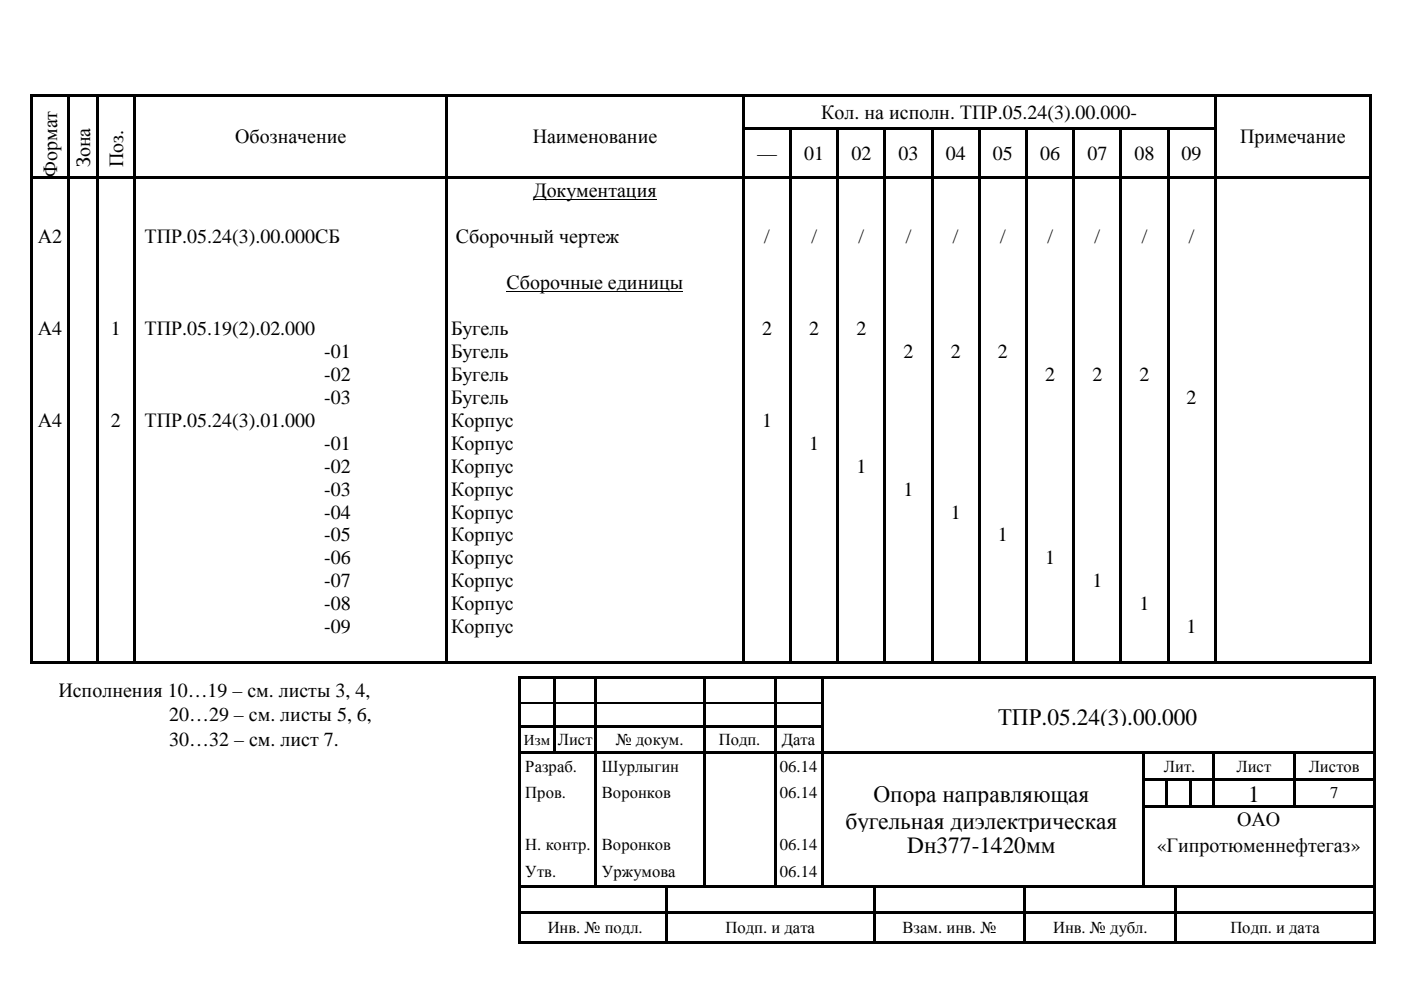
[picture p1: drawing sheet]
<svg xmlns="http://www.w3.org/2000/svg" width="297mm" height="210mm" viewBox="0 0 297 210" stroke-linecap="round" stroke-linejoin="round" font-family="sans-serif">
<defs><g id="words">
<g font-size="5">
<text x="211.5" y="153.6">ТПР.05.24(3).00.000</text>
<text x="185.2" y="170.1">Опора направляющая</text>
<text x="264.6" y="170.1">1</text>
<text x="179.2" y="175.7">бугельная диэлектрическая</text>
<text x="192.4" y="180.8">Dн377-1420мм</text>
</g>
<g font-size="4.2">
<text x="174.1" y="25.2">Кол. на исполн. ТПР.05.24(3).00.000-</text>
<text x="19.1" y="35.5" transform="rotate(-90 19.1 35.5)">Зона</text>
<text x="26.1" y="35.5" transform="rotate(-90 26.1 35.5)">Поз.</text>
<text x="49.9" y="30.4">Обозначение</text>
<text x="112.9" y="30.4">Наименование</text>
<text x="160.5" y="33.9">—</text>
<text x="170.5" y="33.9">01</text>
<text x="180.5" y="33.9">02</text>
<text x="190.5" y="33.9">03</text>
<text x="200.5" y="33.9">04</text>
<text x="210.5" y="33.9">05</text>
<text x="220.6" y="33.9">06</text>
<text x="230.5" y="33.9">07</text>
<text x="240.5" y="33.9">08</text>
<text x="250.5" y="33.9">09</text>
<text x="262.9" y="30.4">Примечание</text>
<text x="12.1" y="37.5" transform="rotate(-90 12.1 37.5)">Формат</text>
<text x="113" y="41.8">Документация</text>
<text x="8" y="51.5">А2</text>
<text x="30.6" y="51.5">ТПР.05.24(3).00.000СБ</text>
<text x="96.6" y="51.5">Сборочный чертеж</text>
<text x="162" y="51.5">/</text>
<text x="172" y="51.5">/</text>
<text x="182" y="51.5">/</text>
<text x="192" y="51.5">/</text>
<text x="202.1" y="51.5">/</text>
<text x="212" y="51.5">/</text>
<text x="222.1" y="51.5">/</text>
<text x="232.1" y="51.5">/</text>
<text x="242.1" y="51.5">/</text>
<text x="252" y="51.5">/</text>
<text x="107.4" y="61.3">Сборочные единицы</text>
<text x="8" y="71">А4</text>
<text x="23.5" y="71">1</text>
<text x="30.6" y="71">ТПР.05.19(2).02.000</text>
<text x="95.6" y="71">Бугель</text>
<text x="161.6" y="71">2</text>
<text x="171.6" y="71">2</text>
<text x="181.6" y="71">2</text>
<text x="68.7" y="75.9">-01</text>
<text x="95.6" y="75.9">Бугель</text>
<text x="191.6" y="75.9">2</text>
<text x="201.6" y="75.9">2</text>
<text x="211.6" y="75.9">2</text>
<text x="68.7" y="80.7">-02</text>
<text x="95.6" y="80.7">Бугель</text>
<text x="221.6" y="80.7">2</text>
<text x="231.6" y="80.7">2</text>
<text x="241.6" y="80.7">2</text>
<text x="68.7" y="85.6">-03</text>
<text x="95.6" y="85.6">Бугель</text>
<text x="251.6" y="85.6">2</text>
<text x="8" y="90.5">А4</text>
<text x="23.5" y="90.5">2</text>
<text x="30.6" y="90.5">ТПР.05.24(3).01.000</text>
<text x="68.7" y="95.3">-01</text>
<text x="95.6" y="90.5">Корпус</text>
<text x="95.6" y="95.3">Корпус</text>
<text x="161.6" y="90.5">1</text>
<text x="171.6" y="95.3">1</text>
<text x="68.7" y="100.2">-02</text>
<text x="95.6" y="100.2">Корпус</text>
<text x="181.6" y="100.2">1</text>
<text x="68.7" y="105.1">-03</text>
<text x="95.6" y="105.1">Корпус</text>
<text x="191.6" y="105.1">1</text>
<text x="68.7" y="109.9">-04</text>
<text x="95.6" y="109.9">Корпус</text>
<text x="201.6" y="109.9">1</text>
<text x="68.7" y="114.8">-05</text>
<text x="68.7" y="119.7">-06</text>
<text x="95.6" y="114.8">Корпус</text>
<text x="95.6" y="119.7">Корпус</text>
<text x="211.6" y="114.8">1</text>
<text x="221.6" y="119.7">1</text>
<text x="68.7" y="124.5">-07</text>
<text x="95.6" y="124.5">Корпус</text>
<text x="231.6" y="124.5">1</text>
<text x="68.7" y="129.4">-08</text>
<text x="95.6" y="129.4">Корпус</text>
<text x="241.6" y="129.4">1</text>
<text x="68.7" y="134.3">-09</text>
<text x="95.6" y="134.3">Корпус</text>
<text x="251.6" y="134.3">1</text>
<text x="5.2" y="147.7">ИспИсполнения 10…19 – см. листы 3, 4,</text>
<text x="35.9" y="153">20…29 – см. листы 5, 6,</text>
<text x="35.9" y="158.2">30…32 – см. лист 7.</text>
<text x="262.3" y="175.2">ОАО</text>
<text x="245.3" y="180.6">«Гипротюменнефтегаз»</text>
</g>
<g font-size="3.5">
<text x="118.3" y="158">Лист</text>
<text x="130.6" y="158">№ докум.</text>
<text x="152.4" y="158">Подп.</text>
<text x="165.8" y="158">Дата</text>
<text x="111.4" y="163.6">Разраб.</text>
<text x="127.6" y="163.6">Шурлыгин</text>
<text x="165.4" y="163.6">06.14</text>
<text x="246.8" y="163.6">Лит.</text>
<text x="262.2" y="163.6">Лист</text>
<text x="277.5" y="163.6">Листов</text>
<text x="111.4" y="169.3">Пров.</text>
<text x="127.6" y="169.3">Воронков</text>
<text x="165.4" y="169.3">06.14</text>
<text x="282" y="169.3">7</text>
<text x="111.4" y="180.3">Н. контр.</text>
<text x="111.4" y="186">Утв.</text>
<text x="127.6" y="180.3">Воронков</text>
<text x="127.6" y="186">Уржумова</text>
<text x="165.4" y="180.3">06.14</text>
<text x="165.4" y="186">06.14</text>
<text x="116.1" y="197.9">Инв. № подл.</text>
<text x="153.8" y="197.9">Подп. и дата</text>
<text x="191.3" y="197.9">Взам. инв. №</text>
<text x="223.3" y="197.9">Инв. № дубл.</text>
<text x="260.9" y="197.9">Подп. и дата</text>
</g>
<text font-size="3.2" x="111.1" y="157.9">Изм</text>
</g></defs>
<g fill="#000">
<path d="M6.3 20h.6v.5h-.6zM6.9 20h7.4v.5h-7.4zM14.3 20h.6v.5h-.6zM14.9 20h5.5v.5h-5.5zM20.4 20h.5v.5h-.5zM20.9 20h7.5v.5h-7.5zM28.4 20h.5v.5h-.5zM28.9 20h65.5v.5h-65.5zM94.4 20h.5v.5h-.5zM94.9 20h62.4v.5h-62.4zM157.3 20h.6v.5h-.6zM157.9 20h99.5v.5h-99.5z"/>
<path d="M257.4 20h.5v.5h-.5zM257.9 20h32.5v.5h-32.5zM290.4 20h.5v.5h-.5zM6.3 20.5h.6v6.6h-.6zM6.3 27.1h.6v.5h-.6zM6.3 27.6h.6v9.9h-.6zM6.3 37.5h.6v.5h-.6zM6.3 38h.6v4.8h-.6zM6.9 37.5h7.4v.5h-7.4zM14.3 20.5h.6zM14.3 20.5h.6v6.6h-.6zM14.3 27.1h.6v.5h-.6z"/>
<path d="M14.3 27.6h.6v9.9h-.6zM14.3 37.5h.6v.5h-.6zM14.3 38h.6v4.8h-.6zM14.9 37.5h5.5v.5h-5.5zM20.4 20.5h.5zM20.4 20.5h.5v6.6h-.5zM20.4 27.1h.5v.5h-.5zM20.4 27.6h.5v9.9h-.5zM20.4 37.5h.5v.5h-.5zM20.4 38h.5v4.8h-.5zM20.9 37.5h7.5v.5h-7.5zM28.4 20.5h.5z"/>
<path d="M28.4 20.5h.5v6.6h-.5zM28.4 27.1h.5v.5h-.5zM28.4 27.6h.5v9.9h-.5zM28.4 37.5h.5v.5h-.5zM28.4 38h.5v4.8h-.5zM28.9 37.5h65.5v.5h-65.5zM94.4 20.5h.5zM94.4 20.5h.5v6.6h-.5zM94.4 27.1h.5v.5h-.5zM94.4 27.6h.5v9.9h-.5zM94.4 37.5h.5v.5h-.5zM94.4 38h.5v4.8h-.5z"/>
<path d="M94.9 37.5h62.4v.5h-62.4zM157.3 20.5h.6zM157.3 20.5h.6v6.6h-.6zM157.3 27.1h.6v.5h-.6zM157.3 27.6h.6v9.9h-.6zM157.3 37.5h.6v.5h-.6zM157.3 38h.6v4.8h-.6zM157.9 27.1h9.5v.5h-9.5zM157.9 37.5h9.5v.5h-9.5zM167.4 27.6h.5zM167.4 27.1h.5v.5h-.5zM167.4 27.6h.5v9.9h-.5z"/>
<path d="M167.4 37.5h.5v.5h-.5zM167.4 38h.5v4.8h-.5zM167.9 27.1h9.5v.5h-9.5zM167.9 37.5h9.5v.5h-9.5zM177.4 27.6h.5zM177.4 27.1h.5v.5h-.5zM177.4 27.6h.5v9.9h-.5zM177.4 37.5h.5v.5h-.5zM177.4 38h.5v4.8h-.5zM177.9 27.1h9.5v.5h-9.5zM177.9 37.5h9.5v.5h-9.5zM187.4 27.6h.5z"/>
<path d="M187.4 27.1h.5v.5h-.5zM187.4 27.6h.5v9.9h-.5zM187.4 37.5h.5v.5h-.5zM187.4 38h.5v4.8h-.5zM187.9 27.1h9.5v.5h-9.5zM187.9 37.5h9.5v.5h-9.5zM197.4 27.6h.5zM197.4 27.1h.5v.5h-.5zM197.4 27.6h.5v9.9h-.5zM197.4 37.5h.5v.5h-.5zM197.4 38h.5v4.8h-.5zM197.9 27.1h9.5v.5h-9.5z"/>
<path d="M197.9 37.5h9.5v.5h-9.5zM207.4 27.6h.5zM207.4 27.1h.5v.5h-.5zM207.4 27.6h.5v9.9h-.5zM207.4 37.5h.5v.5h-.5zM207.4 38h.5v4.8h-.5zM207.9 27.1h9.5v.5h-9.5zM207.9 37.5h9.5v.5h-9.5zM217.4 27.6h.5zM217.4 27.1h.5v.5h-.5zM217.4 27.6h.5v9.9h-.5zM217.4 37.5h.5v.5h-.5z"/>
<path d="M217.4 38h.5v4.8h-.5zM217.9 27.1h9.5v.5h-9.5zM217.9 37.5h9.5v.5h-9.5zM227.4 27.6h.5zM227.4 27.1h.5v.5h-.5zM227.4 27.6h.5v9.9h-.5zM227.4 37.5h.5v.5h-.5zM227.4 38h.5v4.8h-.5zM227.9 27.1h9.5v.5h-9.5zM227.9 37.5h9.5v.5h-9.5zM237.4 27.6h.5zM237.4 27.1h.5v.5h-.5z"/>
<path d="M237.4 27.6h.5v9.9h-.5zM237.4 37.5h.5v.5h-.5zM237.4 38h.5v4.8h-.5zM237.9 27.1h9.5v.5h-9.5zM237.9 37.5h9.5v.5h-9.5zM247.4 27.6h.5zM247.4 27.1h.5v.5h-.5zM247.4 27.6h.5v9.9h-.5zM247.4 37.5h.5v.5h-.5zM247.4 38h.5v4.8h-.5zM247.9 27.1h9.5v.5h-9.5zM247.9 37.5h9.5v.5h-9.5z"/>
<path d="M257.4 20.5h.5zM257.4 20.5h.5v6.6h-.5zM257.4 27.1h.5v.5h-.5zM257.4 27.6h.5v9.9h-.5zM257.4 37.5h.5v.5h-.5zM257.4 38h.5v4.8h-.5zM257.9 37.5h32.5v.5h-32.5zM290.4 20.5h.5v6.6h-.5zM290.4 27.1h.5v.5h-.5zM290.4 27.6h.5v9.9h-.5zM290.4 37.5h.5v.5h-.5zM290.4 38h.5v4.8h-.5z"/>
<path d="M6.3 42.8h.6v4.9h-.6zM6.3 47.7h.6v4.9h-.6zM6.3 52.6h.6v4.8h-.6zM6.3 57.4h.6v4.9h-.6zM14.3 42.8h.6v4.9h-.6zM14.3 47.7h.6v4.9h-.6zM14.3 52.6h.6v4.8h-.6zM14.3 57.4h.6v4.9h-.6zM20.4 42.8h.5v4.9h-.5zM20.4 47.7h.5v4.9h-.5zM20.4 52.6h.5v4.8h-.5zM20.4 57.4h.5v4.9h-.5z"/>
<path d="M28.4 42.8h.5v4.9h-.5zM28.4 47.7h.5v4.9h-.5zM28.4 52.6h.5v4.8h-.5zM28.4 57.4h.5v4.9h-.5zM94.4 42.8h.5v4.9h-.5zM94.4 47.7h.5v4.9h-.5zM94.4 52.6h.5v4.8h-.5zM94.4 57.4h.5v4.9h-.5zM157.3 42.8h.6v4.9h-.6zM157.3 47.7h.6v4.9h-.6zM157.3 52.6h.6v4.8h-.6zM157.3 57.4h.6v4.9h-.6z"/>
<path d="M167.4 42.8h.5v4.9h-.5zM167.4 47.7h.5v4.9h-.5zM167.4 52.6h.5v4.8h-.5zM167.4 57.4h.5v4.9h-.5zM177.4 42.8h.5v4.9h-.5zM177.4 47.7h.5v4.9h-.5zM177.4 52.6h.5v4.8h-.5zM177.4 57.4h.5v4.9h-.5zM187.4 42.8h.5v4.9h-.5zM187.4 47.7h.5v4.9h-.5zM187.4 52.6h.5v4.8h-.5zM187.4 57.4h.5v4.9h-.5z"/>
<path d="M197.4 42.8h.5v4.9h-.5zM197.4 47.7h.5v4.9h-.5zM197.4 52.6h.5v4.8h-.5zM197.4 57.4h.5v4.9h-.5zM207.4 42.8h.5v4.9h-.5zM207.4 47.7h.5v4.9h-.5zM207.4 52.6h.5v4.8h-.5zM207.4 57.4h.5v4.9h-.5zM217.4 42.8h.5v4.9h-.5zM217.4 47.7h.5v4.9h-.5zM217.4 52.6h.5v4.8h-.5zM217.4 57.4h.5v4.9h-.5z"/>
<path d="M227.4 42.8h.5v4.9h-.5zM227.4 47.7h.5v4.9h-.5zM227.4 52.6h.5v4.8h-.5zM227.4 57.4h.5v4.9h-.5zM237.4 42.8h.5v4.9h-.5zM237.4 47.7h.5v4.9h-.5zM237.4 52.6h.5v4.8h-.5zM237.4 57.4h.5v4.9h-.5zM247.4 42.8h.5v4.9h-.5zM247.4 47.7h.5v4.9h-.5zM247.4 52.6h.5v4.8h-.5zM247.4 57.4h.5v4.9h-.5z"/>
<path d="M257.4 42.8h.5v4.9h-.5zM257.4 47.7h.5v4.9h-.5zM257.4 52.6h.5v4.8h-.5zM257.4 57.4h.5v4.9h-.5zM290.4 42.8h.5v4.9h-.5zM290.4 47.7h.5v4.9h-.5zM290.4 52.6h.5v4.8h-.5zM290.4 57.4h.5v4.9h-.5zM6.3 62.3h.6v4.9h-.6zM6.3 67.2h.6v4.9h-.6zM6.3 72.1h.6v4.8h-.6zM6.3 76.9h.6v4.9h-.6z"/>
<path d="M14.3 62.3h.6v4.9h-.6zM14.3 67.2h.6v4.9h-.6zM14.3 72.1h.6v4.8h-.6zM14.3 76.9h.6v4.9h-.6zM20.4 62.3h.5v4.9h-.5zM20.4 67.2h.5v4.9h-.5zM20.4 72.1h.5v4.8h-.5zM20.4 76.9h.5v4.9h-.5zM28.4 62.3h.5v4.9h-.5zM28.4 67.2h.5v4.9h-.5zM28.4 72.1h.5v4.8h-.5zM28.4 76.9h.5v4.9h-.5z"/>
<path d="M94.4 62.3h.5v4.9h-.5zM94.4 67.2h.5v4.9h-.5zM94.4 72.1h.5v4.8h-.5zM94.4 76.9h.5v4.9h-.5zM157.3 62.3h.6v4.9h-.6zM157.3 67.2h.6v4.9h-.6zM157.3 72.1h.6v4.8h-.6zM157.3 76.9h.6v4.9h-.6zM167.4 62.3h.5v4.9h-.5zM167.4 67.2h.5v4.9h-.5zM167.4 72.1h.5v4.8h-.5zM167.4 76.9h.5v4.9h-.5z"/>
<path d="M177.4 62.3h.5v4.9h-.5zM177.4 67.2h.5v4.9h-.5zM177.4 72.1h.5v4.8h-.5zM177.4 76.9h.5v4.9h-.5zM187.4 62.3h.5v4.9h-.5zM187.4 67.2h.5v4.9h-.5zM187.4 72.1h.5v4.8h-.5zM187.4 76.9h.5v4.9h-.5zM197.4 62.3h.5v4.9h-.5zM197.4 67.2h.5v4.9h-.5zM197.4 72.1h.5v4.8h-.5zM197.4 76.9h.5v4.9h-.5z"/>
<path d="M207.4 62.3h.5v4.9h-.5zM207.4 67.2h.5v4.9h-.5zM207.4 72.1h.5v4.8h-.5zM207.4 76.9h.5v4.9h-.5zM217.4 62.3h.5v4.9h-.5zM217.4 67.2h.5v4.9h-.5zM217.4 72.1h.5v4.8h-.5zM217.4 76.9h.5v4.9h-.5zM227.4 62.3h.5v4.9h-.5zM227.4 67.2h.5v4.9h-.5zM227.4 72.1h.5v4.8h-.5zM227.4 76.9h.5v4.9h-.5z"/>
<path d="M237.4 62.3h.5v4.9h-.5zM237.4 67.2h.5v4.9h-.5zM237.4 72.1h.5v4.8h-.5zM237.4 76.9h.5v4.9h-.5zM247.4 62.3h.5v4.9h-.5zM247.4 67.2h.5v4.9h-.5zM247.4 72.1h.5v4.8h-.5zM247.4 76.9h.5v4.9h-.5zM257.4 62.3h.5v4.9h-.5zM257.4 67.2h.5v4.9h-.5zM257.4 72.1h.5v4.8h-.5zM257.4 76.9h.5v4.9h-.5z"/>
<path d="M290.4 62.3h.5v4.9h-.5zM290.4 67.2h.5v4.9h-.5zM290.4 72.1h.5v4.8h-.5zM290.4 76.9h.5v4.9h-.5zM6.3 81.8h.6v4.9h-.6zM6.3 86.7h.6v4.8h-.6zM6.3 91.5h.6v4.9h-.6zM6.3 96.4h.6v4.9h-.6zM14.3 81.8h.6v4.9h-.6zM14.3 86.7h.6v4.8h-.6zM14.3 91.5h.6v4.9h-.6zM14.3 96.4h.6v4.9h-.6z"/>
<path d="M20.4 81.8h.5v4.9h-.5zM20.4 86.7h.5v4.8h-.5zM20.4 91.5h.5v4.9h-.5zM20.4 96.4h.5v4.9h-.5zM28.4 81.8h.5v4.9h-.5zM28.4 86.7h.5v4.8h-.5zM28.4 91.5h.5v4.9h-.5zM28.4 96.4h.5v4.9h-.5zM94.4 81.8h.5v4.9h-.5zM94.4 86.7h.5v4.8h-.5zM94.4 91.5h.5v4.9h-.5zM94.4 96.4h.5v4.9h-.5z"/>
<path d="M157.3 81.8h.6v4.9h-.6zM157.3 86.7h.6v4.8h-.6zM157.3 91.5h.6v4.9h-.6zM157.3 96.4h.6v4.9h-.6zM167.4 81.8h.5v4.9h-.5zM167.4 86.7h.5v4.8h-.5zM167.4 91.5h.5v4.9h-.5zM167.4 96.4h.5v4.9h-.5zM177.4 81.8h.5v4.9h-.5zM177.4 86.7h.5v4.8h-.5zM177.4 91.5h.5v4.9h-.5zM177.4 96.4h.5v4.9h-.5z"/>
<path d="M187.4 81.8h.5v4.9h-.5zM187.4 86.7h.5v4.8h-.5zM187.4 91.5h.5v4.9h-.5zM187.4 96.4h.5v4.9h-.5zM197.4 81.8h.5v4.9h-.5zM197.4 86.7h.5v4.8h-.5zM197.4 91.5h.5v4.9h-.5zM197.4 96.4h.5v4.9h-.5zM207.4 81.8h.5v4.9h-.5zM207.4 86.7h.5v4.8h-.5zM207.4 91.5h.5v4.9h-.5zM207.4 96.4h.5v4.9h-.5z"/>
<path d="M217.4 81.8h.5v4.9h-.5zM217.4 86.7h.5v4.8h-.5zM217.4 91.5h.5v4.9h-.5zM217.4 96.4h.5v4.9h-.5zM227.4 81.8h.5v4.9h-.5zM227.4 86.7h.5v4.8h-.5zM227.4 91.5h.5v4.9h-.5zM227.4 96.4h.5v4.9h-.5zM237.4 81.8h.5v4.9h-.5zM237.4 86.7h.5v4.8h-.5zM237.4 91.5h.5v4.9h-.5zM237.4 96.4h.5v4.9h-.5z"/>
<path d="M247.4 81.8h.5v4.9h-.5zM247.4 86.7h.5v4.8h-.5zM247.4 91.5h.5v4.9h-.5zM247.4 96.4h.5v4.9h-.5zM257.4 81.8h.5v4.9h-.5zM257.4 86.7h.5v4.8h-.5zM257.4 91.5h.5v4.9h-.5zM257.4 96.4h.5v4.9h-.5zM290.4 81.8h.5v4.9h-.5zM290.4 86.7h.5v4.8h-.5zM290.4 91.5h.5v4.9h-.5zM290.4 96.4h.5v4.9h-.5z"/>
<path d="M6.3 101.3h.6v4.8h-.6zM6.3 106.1h.6v4.9h-.6zM6.3 111h.6v4.9h-.6zM6.3 115.9h.6v4.8h-.6zM14.3 101.3h.6v4.8h-.6zM14.3 106.1h.6v4.9h-.6zM14.3 111h.6v4.9h-.6zM14.3 115.9h.6v4.8h-.6zM20.4 101.3h.5v4.8h-.5zM20.4 106.1h.5v4.9h-.5zM20.4 111h.5v4.9h-.5zM20.4 115.9h.5v4.8h-.5z"/>
<path d="M28.4 101.3h.5v4.8h-.5zM28.4 106.1h.5v4.9h-.5zM28.4 111h.5v4.9h-.5zM28.4 115.9h.5v4.8h-.5zM94.4 101.3h.5v4.8h-.5zM94.4 106.1h.5v4.9h-.5zM94.4 111h.5v4.9h-.5zM94.4 115.9h.5v4.8h-.5zM157.3 101.3h.6v4.8h-.6zM157.3 106.1h.6v4.9h-.6zM157.3 111h.6v4.9h-.6zM157.3 115.9h.6v4.8h-.6z"/>
<path d="M167.4 101.3h.5v4.8h-.5zM167.4 106.1h.5v4.9h-.5zM167.4 111h.5v4.9h-.5zM167.4 115.9h.5v4.8h-.5zM177.4 101.3h.5v4.8h-.5zM177.4 106.1h.5v4.9h-.5zM177.4 111h.5v4.9h-.5zM177.4 115.9h.5v4.8h-.5zM187.4 101.3h.5v4.8h-.5zM187.4 106.1h.5v4.9h-.5zM187.4 111h.5v4.9h-.5zM187.4 115.9h.5v4.8h-.5z"/>
<path d="M197.4 101.3h.5v4.8h-.5zM197.4 106.1h.5v4.9h-.5zM197.4 111h.5v4.9h-.5zM197.4 115.9h.5v4.8h-.5zM207.4 101.3h.5v4.8h-.5zM207.4 106.1h.5v4.9h-.5zM207.4 111h.5v4.9h-.5zM207.4 115.9h.5v4.8h-.5zM217.4 101.3h.5v4.8h-.5zM217.4 106.1h.5v4.9h-.5zM217.4 111h.5v4.9h-.5zM217.4 115.9h.5v4.8h-.5z"/>
<path d="M227.4 101.3h.5v4.8h-.5zM227.4 106.1h.5v4.9h-.5zM227.4 111h.5v4.9h-.5zM227.4 115.9h.5v4.8h-.5zM237.4 101.3h.5v4.8h-.5zM237.4 106.1h.5v4.9h-.5zM237.4 111h.5v4.9h-.5zM237.4 115.9h.5v4.8h-.5zM247.4 101.3h.5v4.8h-.5zM247.4 106.1h.5v4.9h-.5zM247.4 111h.5v4.9h-.5zM247.4 115.9h.5v4.8h-.5z"/>
<path d="M257.4 101.3h.5v4.8h-.5zM257.4 106.1h.5v4.9h-.5zM257.4 111h.5v4.9h-.5zM257.4 115.9h.5v4.8h-.5zM290.4 101.3h.5v4.8h-.5zM290.4 106.1h.5v4.9h-.5zM290.4 111h.5v4.9h-.5zM290.4 115.9h.5v4.8h-.5zM6.3 120.7h.6v4.9h-.6zM6.3 125.6h.6v4.9h-.6zM6.3 130.5h.6v4.8h-.6zM6.3 135.3h.6v5h-.6z"/>
<path d="M14.3 120.7h.6v4.9h-.6zM14.3 125.6h.6v4.9h-.6zM14.3 130.5h.6v4.8h-.6zM14.3 135.3h.6v5h-.6zM20.4 120.7h.5v4.9h-.5zM20.4 125.6h.5v4.9h-.5zM20.4 130.5h.5v4.8h-.5zM20.4 135.3h.5v5h-.5zM28.4 120.7h.5v4.9h-.5zM28.4 125.6h.5v4.9h-.5zM28.4 130.5h.5v4.8h-.5zM28.4 135.3h.5v5h-.5z"/>
<path d="M94.4 120.7h.5v4.9h-.5zM94.4 125.6h.5v4.9h-.5zM94.4 130.5h.5v4.8h-.5zM94.4 135.3h.5v5h-.5zM157.3 120.7h.6v4.9h-.6zM157.3 125.6h.6v4.9h-.6zM157.3 130.5h.6v4.8h-.6zM157.3 135.3h.6v5h-.6zM167.4 120.7h.5v4.9h-.5zM167.4 125.6h.5v4.9h-.5zM167.4 130.5h.5v4.8h-.5zM167.4 135.3h.5v5h-.5z"/>
<path d="M177.4 120.7h.5v4.9h-.5zM177.4 125.6h.5v4.9h-.5zM177.4 130.5h.5v4.8h-.5zM177.4 135.3h.5v5h-.5zM187.4 120.7h.5v4.9h-.5zM187.4 125.6h.5v4.9h-.5zM187.4 130.5h.5v4.8h-.5zM187.4 135.3h.5v5h-.5zM197.4 120.7h.5v4.9h-.5zM197.4 125.6h.5v4.9h-.5zM197.4 130.5h.5v4.8h-.5zM197.4 135.3h.5v5h-.5z"/>
<path d="M207.4 120.7h.5v4.9h-.5zM207.4 125.6h.5v4.9h-.5zM207.4 130.5h.5v4.8h-.5zM207.4 135.3h.5v5h-.5zM217.4 120.7h.5v4.9h-.5zM217.4 125.6h.5v4.9h-.5zM217.4 130.5h.5v4.8h-.5zM217.4 135.3h.5v5h-.5zM227.4 120.7h.5v4.9h-.5zM227.4 125.6h.5v4.9h-.5zM227.4 130.5h.5v4.8h-.5zM227.4 135.3h.5v5h-.5z"/>
<path d="M237.4 120.7h.5v4.9h-.5zM237.4 125.6h.5v4.9h-.5zM237.4 130.5h.5v4.8h-.5zM237.4 135.3h.5v5h-.5zM247.4 120.7h.5v4.9h-.5zM247.4 125.6h.5v4.9h-.5zM247.4 130.5h.5v4.8h-.5zM247.4 135.3h.5v5h-.5zM257.4 120.7h.5v4.9h-.5zM257.4 125.6h.5v4.9h-.5zM257.4 130.5h.5v4.8h-.5zM257.4 135.3h.5v5h-.5z"/>
<path d="M290.4 120.7h.5v4.9h-.5zM290.4 125.6h.5v4.9h-.5zM290.4 130.5h.5v4.8h-.5zM290.4 135.3h.5v5h-.5zM6.3 140.3h.6v.5h-.6zM6.9 140.3h7.4v.5h-7.4zM14.3 140.3h.6v.5h-.6zM14.9 140.3h5.5v.5h-5.5zM20.4 140.3h.5v.5h-.5zM20.9 140.3h7.5v.5h-7.5zM28.4 140.3h.5v.5h-.5zM28.9 140.3h65.5v.5h-65.5z"/>
<path d="M94.4 140.3h.5v.5h-.5zM94.9 140.3h62.4v.5h-62.4zM109.8 148.8h.5v.3h-.5zM109.8 149.1h.5v4.7h-.5zM109.8 153.8h.5v.5h-.5zM109.8 154.3h.5v5.1h-.5zM109.8 159.4h.5v.5h-.5zM109.8 159.9h.5v5.2h-.5zM109.9 143.3h.5v.6h-.5zM109.9 143.3h.5v.5h-.5zM109.9 143.9h.5v4.9h-.5zM110.3 148.8h.3v.3h-.3z"/>
<path d="M110.3 153.8h7v.5h-7zM110.3 159.4h7v.5h-7zM110.4 143.3h6.9v.5h-6.9zM117.3 143.8l.6 .1zM117.3 143.3h.6v.5h-.6zM117.3 143.9h.6v4.9h-.6zM117.3 148.8h.6v.3h-.6zM117.3 149.1h.6v4.7h-.6zM117.3 153.8h.6v.5h-.6zM117.3 154.3h.6v5.1h-.6zM117.3 159.4h.6v.5h-.6zM117.9 143.3h8.2v.5h-8.2z"/>
<path d="M117.9 153.8h8.2v.5h-8.2zM117.9 159.4h8.2v.5h-8.2zM126.1 154.3h.5zM126.1 153.8h.5v.5h-.5zM126.1 154.3h.5v5.1h-.5zM126.1 159.4h.5v.5h-.5zM126.1 159.9h.5v5.2h-.5zM126.1 143.8l.5 .1zM126.1 143.3h.5v.5h-.5zM126.1 143.9h.5v4.9h-.5zM126.1 148.8h.5v.3h-.5zM126.1 149.1h.5v4.7h-.5z"/>
<path d="M126.6 153.8h.5v.5h-.5zM126.6 159.4h22.5v.5h-22.5zM126.6 143.3h22.5v.5h-22.5zM127.1 153.8h22v.5h-22zM149.1 154.3h.5zM149.1 153.8h.5v.5h-.5zM149.1 154.3h.5v5.1h-.5zM149.1 159.4h.5v.5h-.5zM149.1 159.9h.5v5.2h-.5zM149.1 143.8l.5 .1zM149.1 143.3h.5v.5h-.5zM149.1 143.9h.5v4.9h-.5z"/>
<path d="M149.1 148.8h.5v.3h-.5zM149.1 149.1h.5v4.7h-.5zM149.6 153.8h.5v.5h-.5zM149.6 159.4h14.5v.5h-14.5zM149.6 143.3h14.5v.5h-14.5zM150.1 153.8h14v.5h-14zM157.3 140.3h.6v.5h-.6zM157.9 140.3h9.5v.5h-9.5zM164.1 154.3h.5zM164.1 153.8h.5v.5h-.5zM164.1 154.3h.5v5.1h-.5zM164.1 159.4h.5v.5h-.5z"/>
<path d="M164.1 159.9h.5v5.2h-.5zM164.1 143.8l.5 .1zM164.1 143.3h.5v.5h-.5zM164.1 143.9h.5v4.9h-.5zM164.1 148.8h.5v.3h-.5zM164.1 149.1h.5v4.7h-.5zM164.6 153.8h.5v.5h-.5zM164.6 159.4h9.5v.5h-9.5zM164.6 143.3h9.6v.5h-9.6zM165.1 153.8h9v.5h-9zM167.4 140.3h.5v.5h-.5zM167.9 140.3h9.5v.5h-9.5z"/>
<path d="M174.1 153.8h.5v.5h-.5zM174.1 154.3h.5v5.1h-.5zM174.1 159.4h.5v.5h-.5zM174.1 159.9h.5v5.2h-.5zM174.2 143.8l.5 .1zM174.2 143.3h.5v.5h-.5zM174.2 143.9h.5v4.9h-.5zM174.2 148.8h.5v.3h-.5zM174.2 149.1h.5v4.7h-.5zM174.6 159.4h67.5v.5h-67.5zM174.7 143.3h116.5v.5h-116.5zM177.4 140.3h.5v.5h-.5z"/>
<path d="M177.9 140.3h9.5v.5h-9.5zM187.4 140.3h.5v.5h-.5zM187.9 140.3h9.5v.5h-9.5zM197.4 140.3h.5v.5h-.5zM197.9 140.3h9.5v.5h-9.5zM207.4 140.3h.5v.5h-.5zM207.9 140.3h9.5v.5h-9.5zM217.4 140.3h.5v.5h-.5zM217.9 140.3h9.5v.5h-9.5zM227.4 140.3h.5v.5h-.5zM227.9 140.3h9.5v.5h-9.5zM237.4 140.3h.5v.5h-.5z"/>
<path d="M237.9 140.3h9.5v.5h-9.5zM242.1 159.9h.5zM242.1 159.4h.5v.5h-.5zM242.1 159.9h.5v5.2h-.5zM242.6 159.4h14.5v.5h-14.5zM247.4 140.3h.5v.5h-.5zM247.9 140.3h9.5v.5h-9.5zM257.1 159.9h.5zM257.1 159.4h.5v.5h-.5zM257.1 159.9h.5v5.2h-.5zM257.4 140.3h.5v.5h-.5zM257.6 159.4h16.5v.5h-16.5z"/>
<path d="M257.9 140.3h32.5v.5h-32.5zM274.1 159.9h.5zM274.1 159.4h.5v.5h-.5zM274.1 159.9h.5v5.2h-.5zM274.6 159.4h16.6v.5h-16.6zM290.4 140.3h.5v.5h-.5zM291.2 143.3h.5v.6h-.5zM291.2 143.3h.5v.5h-.5zM291.2 143.9h.5v4.9h-.5zM291.2 148.8h.5v.3h-.5zM291.2 149.1h.5v4.7h-.5zM291.2 153.8h.5v.5h-.5z"/>
<path d="M291.2 154.3h.5v5.1h-.5zM291.2 159.4h.5v.5h-.5zM291.2 159.9h.5v5.2h-.5zM109.8 165.1h.5v.5h-.5zM109.8 165.6h.5v5.1h-.5zM109.8 170.7h.5v.5h-.5zM109.8 171.2h.5v5.1h-.5zM109.8 176.3h.5v5.7h-.5zM126.1 165.1h.5v.5h-.5zM126.1 165.6h.5v5.1h-.5zM126.1 170.7h.5v.5h-.5zM126.1 171.2h.5v5.1h-.5z"/>
<path d="M126.1 176.3h.5v5.7h-.5zM149.1 165.1h.5v.5h-.5zM149.1 165.6h.5v5.1h-.5zM149.1 170.7h.5v.5h-.5zM149.1 171.2h.5v5.1h-.5zM149.1 176.3h.5v5.7h-.5zM164.1 165.1h.5v.5h-.5zM164.1 165.6h.5v5.1h-.5zM164.1 170.7h.5v.5h-.5zM164.1 171.2h.5v5.1h-.5zM164.1 176.3h.5v5.7h-.5zM174.1 165.1h.5v.5h-.5z"/>
<path d="M174.1 165.6h.5v5.1h-.5zM174.1 170.7h.5v.5h-.5zM174.1 171.2h.5v5.1h-.5zM174.1 176.3h.5v5.7h-.5zM242.1 165.1h.5v.5h-.5zM242.1 165.6h.5v5.1h-.5zM242.1 170.7h.5v.5h-.5zM242.1 171.2h.5v5.1h-.5zM242.1 176.3h.5v5.7h-.5zM242.6 165.1h4.5v.5h-4.5zM242.6 170.7h4.5v.5h-4.5zM247.1 165.6h.5z"/>
<path d="M247.1 165.1h.5v.5h-.5zM247.1 165.6h.5v5.1h-.5zM247.1 170.7h.5v.5h-.5zM247.6 165.1h4.5v.5h-4.5zM247.6 170.7h4.5v.5h-4.5zM252.1 165.6h.5zM252.1 165.1h.5v.5h-.5zM252.1 165.6h.5v5.1h-.5zM252.1 170.7h.5v.5h-.5zM252.6 165.1h4.5v.5h-4.5zM252.6 170.7h4.5v.5h-4.5zM257.1 165.1h.5v.5h-.5z"/>
<path d="M257.1 165.6h.5v5.1h-.5zM257.1 170.7h.5v.5h-.5zM257.6 165.1h16.5v.5h-16.5zM257.6 170.7h16.5v.5h-16.5zM274.1 165.1h.5v.5h-.5zM274.1 165.6h.5v5.1h-.5zM274.1 170.7h.5v.5h-.5zM274.6 165.1h16.6v.5h-16.6zM274.6 170.7h16.6v.5h-16.6zM291.2 165.1h.5v.5h-.5zM291.2 165.6h.5v5.1h-.5zM291.2 170.7h.5v.5h-.5z"/>
<path d="M291.2 171.2h.5v5.1h-.5zM291.2 176.3h.5v5.7h-.5zM109.8 182h.5v5.6h-.5zM109.8 187.6h.5v.6h-.5zM109.8 188.2h.5v5.1h-.5zM109.8 193.3h.5v.5h-.5zM109.8 193.8h.5v5.8h-.5zM109.8 199.6h.5v.5h-.5zM110.3 187.6h15.8v.5h-15.8zM110.3 193.3h30.8v.5h-30.8zM110.3 199.6h30.8v.5h-30.8zM126.1 182h.5v5.6h-.5z"/>
<path d="M126.1 187.6h.5v.5h-.5zM126.6 187.6h14.5v.5h-14.5zM141.1 188.1l.5 .1zM141.1 187.6h.5v.5h-.5zM141.1 188.2h.5v5.1h-.5zM141.1 193.3h.5v.5h-.5zM141.1 193.8h.5v5.8h-.5zM141.1 199.6h.5v.5h-.5zM141.6 187.6h7.5v.5h-7.5zM141.6 193.3h43.5v.5h-43.5zM141.6 199.6h43.5v.5h-43.5zM149.1 182h.5v5.6h-.5z"/>
<path d="M149.1 187.6h.5v.5h-.5zM149.6 187.6h14.5v.5h-14.5zM164.1 182h.5v5.6h-.5zM164.1 187.6h.5v.5h-.5zM164.6 187.6h9.5v.5h-9.5zM174.1 182h.5v5.6h-.5zM174.1 187.6h.5v.5h-.5zM174.6 187.6h10.5v.5h-10.5zM185.1 188.1l.5 .1zM185.1 187.6h.5v.5h-.5zM185.1 188.2h.5v5.1h-.5zM185.1 193.3h.5v.5h-.5z"/>
<path d="M185.1 193.8h.5v5.8h-.5zM185.1 199.6h.5v.5h-.5zM185.6 187.6h31.4v.5h-31.4zM185.6 193.3h31.4v.5h-31.4zM185.6 199.6h31.4v.5h-31.4zM217 188.1l.5 .1zM217 187.6h.5v.5h-.5zM217 188.2h.5v5.1h-.5zM217 193.3h.5v.5h-.5zM217 193.8h.5v5.8h-.5zM217 199.6h.5v.5h-.5zM217.5 187.6h24.6v.5h-24.6z"/>
<path d="M217.5 193.3h31.5v.5h-31.5zM217.5 199.6h31.5v.5h-31.5zM242.1 182h.5v5.6h-.5zM242.1 187.6h.5v.5h-.5zM242.6 187.6h6.4v.5h-6.4zM249 188.1l.6 .1zM249 187.6h.6v.5h-.6zM249 188.2h.6v5.1h-.6zM249 193.3h.6v.5h-.6zM249 193.8h.6v5.8h-.6zM249 199.6h.6v.5h-.6zM249.6 187.6h41.6v.5h-41.6z"/>
<path d="M249.6 193.3h41.6v.5h-41.6zM249.6 199.6h41.6v.5h-41.6zM291.2 182h.5v5.6h-.5zM291.2 187.6h.5v.6h-.5zM291.2 188.2h.5v5.1h-.5zM291.2 193.3h.5v.5h-.5zM291.2 193.8h.5v5.8h-.5zM291.2 199.6h.5v.5h-.5z"/>
</g>
<path d="M110.6 149h6.7M117.9 149h8.2M126.6 149h22.5M149.6 149h14.5M164.6 149h9.6" fill="none" stroke="#000" stroke-width=".25"/>
<path d="M113 42.4h26.2M107.4 61.8h37.5" fill="none" stroke="#000" stroke-width=".21"/>
<use href="#words"/>
</svg>
